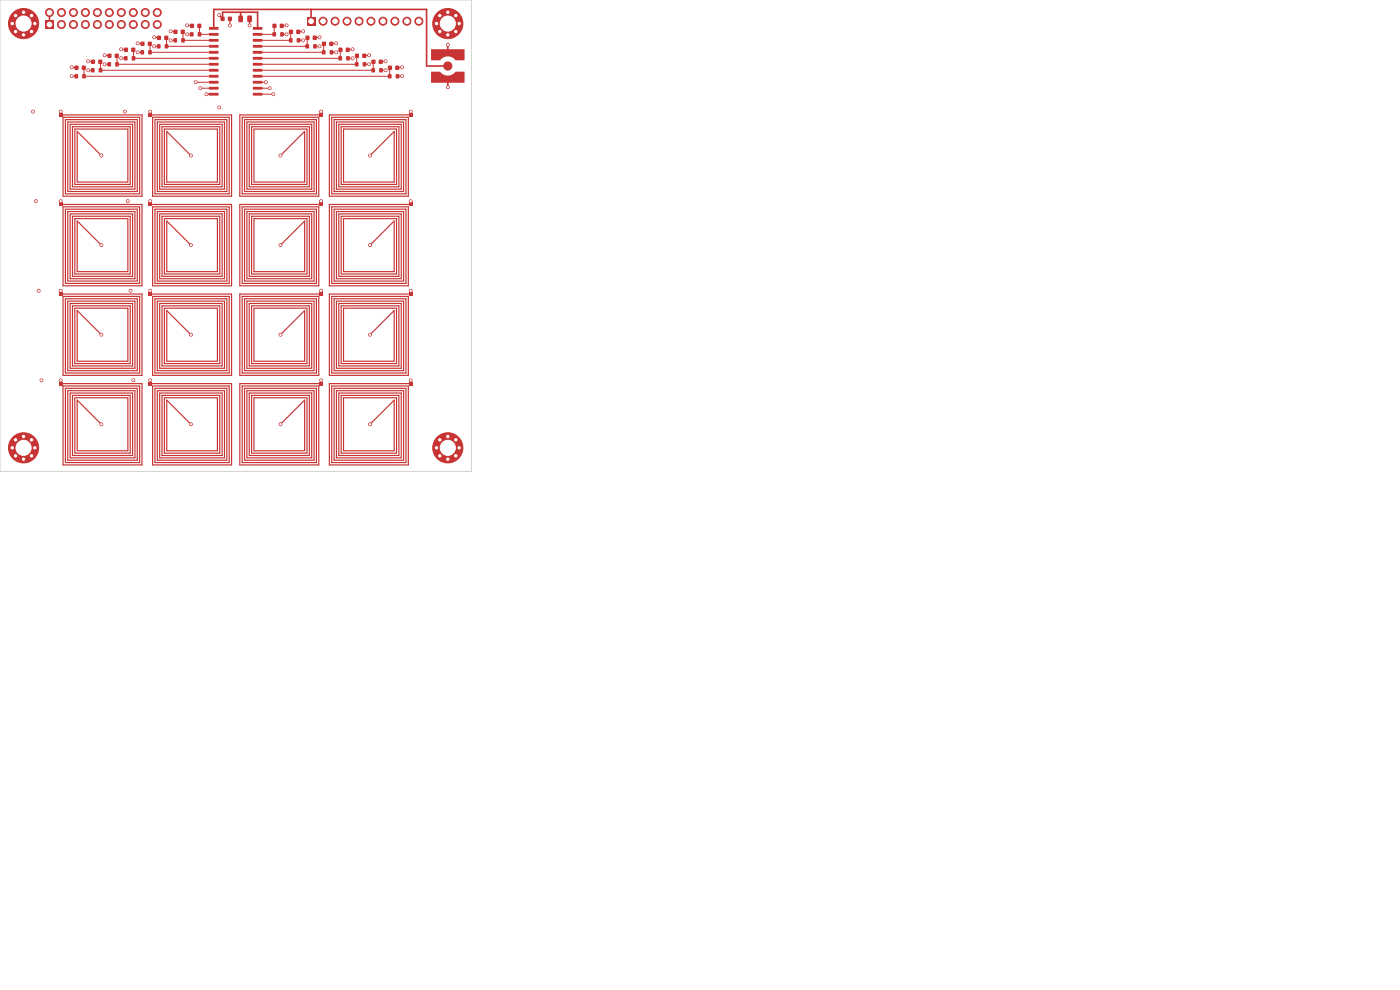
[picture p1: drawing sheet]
<svg xmlns="http://www.w3.org/2000/svg" width="297mm" height="210mm" viewBox="0 0 297 210" stroke-linecap="round" stroke-linejoin="round" font-family="sans-serif">
<g fill="none" stroke="#c83434" stroke-width=".25">
<path d="M12.9 24.4h17.2v17.2h-16.7v-16.7h16.2v16.2h-15.7v-15.7h15.2v15.2h-14.7v-14.7h14.2v14.2h-13.7v-13.7h13.2v13.2h-12.7v-12.7h12.2v12.2h-11.7v-11.7h11.2v11.2h-10.7v-10.7l5.1 5.1M31.9 24.4h17.2v17.2h-16.7v-16.7h16.2v16.2h-15.7v-15.7h15.2v15.2h-14.7v-14.7h14.2v14.2h-13.7v-13.7h13.2v13.2h-12.7v-12.7h12.2v12.2h-11.7v-11.7h11.2v11.2h-10.7v-10.7l5.1 5.1M68.1 24.4h-17.2v17.2h16.7v-16.7h-16.2v16.2h15.7v-15.7h-15.2v15.2h14.7v-14.7h-14.2v14.2h13.7v-13.7h-13.2v13.2h12.7v-12.7h-12.2v12.2h11.7v-11.7h-11.2v11.2h10.7v-10.7l-5.1 5.1M87.1 24.4h-17.2v17.2h16.7v-16.7h-16.2v16.2h15.7v-15.7h-15.2v15.2h14.7v-14.7h-14.2v14.2h13.7v-13.7h-13.2v13.2h12.7v-12.7h-12.2v12.2h11.7v-11.7h-11.2v11.2h10.7v-10.7l-5.1 5.1M12.9 43.4h17.2v17.2h-16.7v-16.7h16.2v16.2h-15.7v-15.7h15.2v15.2h-14.7v-14.7h14.2v14.2h-13.7v-13.7h13.2v13.2h-12.7v-12.7h12.2v12.2h-11.7v-11.7h11.2v11.2h-10.7v-10.7l5.1 5.1M31.9 43.4h17.2v17.2h-16.7v-16.7h16.2v16.2h-15.7v-15.7h15.2v15.2h-14.7v-14.7h14.2v14.2h-13.7v-13.7h13.2v13.2h-12.7v-12.7h12.2v12.2h-11.7v-11.7h11.2v11.2h-10.7v-10.7l5.1 5.1M68.1 43.4h-17.2v17.2h16.7v-16.7h-16.2v16.2h15.7v-15.7h-15.2v15.2h14.7v-14.7h-14.2v14.2h13.7v-13.7h-13.2v13.2h12.7v-12.7h-12.2v12.2h11.7v-11.7h-11.2v11.2h10.7v-10.7l-5.1 5.1M87.1 43.4h-17.2v17.2h16.7v-16.7h-16.2v16.2h15.7v-15.7h-15.2v15.2h14.7v-14.7h-14.2v14.2h13.7v-13.7h-13.2v13.2h12.7v-12.7h-12.2v12.2h11.7v-11.7h-11.2v11.2h10.7v-10.7l-5.1 5.1M12.9 62.4h17.2v17.2h-16.7v-16.7h16.2v16.2h-15.7v-15.7h15.2v15.2h-14.7v-14.7h14.2v14.2h-13.7v-13.7h13.2v13.2h-12.7v-12.7h12.2v12.2h-11.7v-11.7h11.2v11.2h-10.7v-10.7l5.1 5.1M31.9 62.4h17.2v17.2h-16.7v-16.7h16.2v16.2h-15.7v-15.7h15.2v15.2h-14.7v-14.7h14.2v14.2h-13.7v-13.7h13.2v13.2h-12.7v-12.7h12.2v12.2h-11.7v-11.7h11.2v11.2h-10.7v-10.7l5.1 5.1M68.1 62.4h-17.2v17.2h16.7v-16.7h-16.2v16.2h15.7v-15.7h-15.2v15.2h14.7v-14.7h-14.2v14.2h13.7v-13.7h-13.2v13.2h12.7v-12.7h-12.2v12.2h11.7v-11.7h-11.2v11.2h10.7v-10.7l-5.1 5.1M87.1 62.4h-17.2v17.2h16.7v-16.7h-16.2v16.2h15.7v-15.7h-15.2v15.2h14.7v-14.7h-14.2v14.2h13.7v-13.7h-13.2v13.2h12.7v-12.7h-12.2v12.2h11.7v-11.7h-11.2v11.2h10.7v-10.7l-5.1 5.1"/>
<path d="M12.9 81.4h17.2v17.2h-16.7v-16.7h16.2v16.2h-15.7v-15.7h15.2v15.2h-14.7v-14.7h14.2v14.2h-13.7v-13.7h13.2v13.2h-12.7v-12.7h12.2v12.2h-11.7v-11.7h11.2v11.2h-10.7v-10.7l5.1 5.1M31.9 81.4h17.2v17.2h-16.7v-16.7h16.2v16.2h-15.7v-15.7h15.2v15.2h-14.7v-14.7h14.2v14.2h-13.7v-13.7h13.2v13.2h-12.7v-12.7h12.2v12.2h-11.7v-11.7h11.2v11.2h-10.7v-10.7l5.1 5.1M68.1 81.4h-17.2v17.2h16.7v-16.7h-16.2v16.2h15.7v-15.7h-15.2v15.2h14.7v-14.7h-14.2v14.2h13.7v-13.7h-13.2v13.2h12.7v-12.7h-12.2v12.2h11.7v-11.7h-11.2v11.2h10.7v-10.7l-5.1 5.1M87.1 81.4h-17.2v17.2h16.7v-16.7h-16.2v16.2h15.7v-15.7h-15.2v15.2h14.7v-14.7h-14.2v14.2h13.7v-13.7h-13.2v13.2h12.7v-12.7h-12.2v12.2h11.7v-11.7h-11.2v11.2h10.7v-10.7l-5.1 5.1"/>
</g>
<g fill="#c83434">
<path d="M75.3 11.4h.8v.8h-.8z"/>
<path d="M76.9 11.4h.8v.8h-.8z"/>
<path d="M34.9 7.6h.8v.8h-.8z"/>
<path d="M33.3 7.6h.8v.8h-.8z"/>
</g>
<g fill="#c83434" stroke="#c83434" stroke-width=".21">
<circle cx="92.6" cy="5" r=".4"/>
<circle cx="93.3" cy="3.3" r=".4"/>
<circle cx="93.3" cy="6.7" r=".4"/>
<circle cx="95" cy="2.6" r=".4"/>
<circle cx="95" cy="5" r="3.2"/>
<circle cx="95" cy="7.4" r=".4"/>
<circle cx="96.7" cy="3.3" r=".4"/>
<circle cx="96.7" cy="6.7" r=".4"/>
<circle cx="97.4" cy="5" r=".4"/>
</g>
<g fill="#c83434">
<path d="M38.5 8.1h.7v.9h-.7z"/>
<path d="M36.8 8.1h.7v.9h-.7z"/>
<path d="M78.8 12.7h.8v.8h-.8z"/>
<path d="M80.4 12.7h.8v.8h-.8z"/>
<path d="M71.8 10.2h.8v.8h-.8z"/>
<path d="M73.4 10.2h.8v.8h-.8z"/>
<path d="M31.5 43h.8v.8h-.8z"/>
</g>
<circle cx="40.5" cy="52" r=".3" fill="#c83434" stroke="#c83434" stroke-width=".21"/>
<g fill="#c83434">
<path d="M35 9.4h.7v.8h-.7z"/>
<path d="M33.3 9.4h.7v.8h-.7z"/>
<path d="M12.5 24h.8v.8h-.8z"/>
</g>
<circle cx="21.5" cy="33" r=".3" fill="#c83434" stroke="#c83434" stroke-width=".21"/>
<g fill="#c83434">
<path d="M31.4 8.9h.8v.8h-.8z"/>
<path d="M29.8 8.9h.8v.8h-.8z"/>
<path d="M67.7 62h.8v.8h-.8z"/>
</g>
<circle cx="59.5" cy="71" r=".3" fill="#c83434" stroke="#c83434" stroke-width=".21"/>
<g fill="#c83434">
<path d="M78.8 14.5h.7v.8h-.7z"/>
<path d="M80.5 14.5h.7v.8h-.7z"/>
<path d="M38.4 6.3h.8v.9h-.8z"/>
<path d="M36.8 6.3h.8v.9h-.8z"/>
<path d="M71.8 11.9h.7v.9h-.7z"/>
<path d="M73.5 11.9h.7v.9h-.7z"/>
<path d="M12.5 81h.8v.8h-.8z"/>
</g>
<circle cx="21.5" cy="90" r=".3" fill="#c83434" stroke="#c83434" stroke-width=".21"/>
<g fill="#c83434">
<path d="M21 14.5h.7v.8h-.7z"/>
<path d="M19.3 14.5h.7v.8h-.7z"/>
<path d="M68.3 8.9h.8v.8h-.8z"/>
<path d="M69.9 8.9h.8v.8h-.8z"/>
<path d="M68.3 10.7h.7v.8h-.7z"/>
<path d="M70 10.7h.7v.8h-.7z"/>
</g>
<g fill="#c83434" stroke="#c83434" stroke-width=".21">
<circle cx="2.6" cy="95" r=".4"/>
<circle cx="3.3" cy="93.3" r=".4"/>
<circle cx="3.3" cy="96.7" r=".4"/>
<circle cx="5" cy="92.6" r=".4"/>
<circle cx="5" cy="95" r="3.2"/>
<circle cx="5" cy="97.4" r=".4"/>
<circle cx="6.7" cy="93.3" r=".4"/>
<circle cx="6.7" cy="96.7" r=".4"/>
<circle cx="7.4" cy="95" r=".4"/>
</g>
<path d="M65.1 3.7h1.8v1.7h-1.8z" fill="#c83434"/>
<g fill="#c83434" stroke="#c83434" stroke-width=".21">
<circle cx="68.5" cy="4.5" r=".85"/>
<circle cx="71.1" cy="4.5" r=".85"/>
<circle cx="73.6" cy="4.5" r=".85"/>
<circle cx="76.2" cy="4.5" r=".85"/>
<circle cx="78.7" cy="4.5" r=".85"/>
<circle cx="81.2" cy="4.5" r=".85"/>
<circle cx="83.8" cy="4.5" r=".85"/>
<circle cx="86.3" cy="4.5" r=".85"/>
<circle cx="88.9" cy="4.5" r=".85"/>
<circle cx="2.6" cy="5" r=".4"/>
<circle cx="3.3" cy="3.3" r=".4"/>
<circle cx="3.3" cy="6.7" r=".4"/>
<circle cx="5" cy="2.6" r=".4"/>
<circle cx="5" cy="5" r="3.2"/>
<circle cx="5" cy="7.4" r=".4"/>
<circle cx="6.7" cy="3.3" r=".4"/>
<circle cx="6.7" cy="6.7" r=".4"/>
<circle cx="7.4" cy="5" r=".4"/>
</g>
<g fill="#c83434">
<path d="M46.8 3.6h.8v.8h-.8z"/>
<path d="M48.4 3.6h.8v.8h-.8z"/>
<path d="M57.8 5.1h.8v.8h-.8z"/>
<path d="M59.4 5.1h.8v.8h-.8z"/>
<path d="M82.3 14h.8v.8h-.8z"/>
<path d="M83.9 14h.8v.8h-.8z"/>
<path d="M17.5 15.8h.7v.8h-.7z"/>
<path d="M15.8 15.8h.7v.8h-.7z"/>
<path d="M12.5 43h.8v.8h-.8z"/>
</g>
<circle cx="21.5" cy="52" r=".3" fill="#c83434" stroke="#c83434" stroke-width=".21"/>
<path d="M31.5 81h.8v.8h-.8z" fill="#c83434"/>
<circle cx="40.5" cy="90" r=".3" fill="#c83434" stroke="#c83434" stroke-width=".21"/>
<g fill="#c83434">
<path d="M42 6.9h.7v.8h-.7z"/>
<path d="M40.3 6.9h.7v.8h-.7z"/>
<path d="M57.8 6.9h.7v.8h-.7z"/>
<path d="M59.5 6.9h.7v.8h-.7z"/>
<path d="M86.7 81h.8v.8h-.8z"/>
</g>
<circle cx="78.5" cy="90" r=".3" fill="#c83434" stroke="#c83434" stroke-width=".21"/>
<path d="M86.7 62h.8v.8h-.8z" fill="#c83434"/>
<circle cx="78.5" cy="71" r=".3" fill="#c83434" stroke="#c83434" stroke-width=".21"/>
<g fill="#c83434">
<path d="M20.9 12.7h.8v.8h-.8z"/>
<path d="M19.3 12.7h.8v.8h-.8z"/>
<path d="M61.3 8.1h.7v.9h-.7z"/>
<path d="M63 8.1h.7v.9h-.7z"/>
<path d="M31.5 24h.8v.8h-.8z"/>
</g>
<circle cx="40.5" cy="33" r=".3" fill="#c83434" stroke="#c83434" stroke-width=".21"/>
<g fill="#c83434">
<path d="M44.4 5.8l1.9-.1 .1 .5-2 .1z"/>
<path d="M44.4 7h1.9l.1 .5-2 .1z"/>
<path d="M44.4 8.3h1.9l.1 .5h-2z"/>
<path d="M44.4 9.6l1.9-.1 .1 .5-2 .1z"/>
<path d="M44.4 10.8h1.9l.1 .5-2 .1z"/>
<path d="M44.4 12.1h1.9l.1 .5-2 .1z"/>
<path d="M44.4 13.4l1.9-.1 .1 .5-2 .1z"/>
<path d="M44.4 14.6h1.9l.1 .5-2 .1z"/>
<path d="M44.4 15.9h1.9l.1 .5-2 .1z"/>
<path d="M44.4 17.2h1.9l.1 .5h-2z"/>
<path d="M44.4 18.5l1.9-.1 .1 .5-2 .1z"/>
<path d="M44.4 19.7h1.9l.1 .5-2 .1z"/>
<path d="M53.7 19.7h1.9l.1 .5-2 .1z"/>
<path d="M53.7 18.5l1.9-.1 .1 .5-2 .1z"/>
<path d="M53.7 17.2h1.9l.1 .5h-2z"/>
<path d="M53.7 15.9h1.9l.1 .5-2 .1z"/>
<path d="M53.7 14.6h1.9l.1 .5-2 .1z"/>
<path d="M53.7 13.4l1.9-.1 .1 .5-2 .1z"/>
<path d="M53.7 12.1h1.9l.1 .5-2 .1z"/>
<path d="M53.7 10.8h1.9l.1 .5-2 .1z"/>
<path d="M53.7 9.6l1.9-.1 .1 .5-2 .1z"/>
<path d="M53.7 8.3h1.9l.1 .5h-2z"/>
<path d="M53.7 7h1.9l.1 .5-2 .1z"/>
<path d="M53.7 5.8l1.9-.1 .1 .5-2 .1z"/>
<path d="M24.4 11.4h.8v.8h-.8z"/>
<path d="M22.8 11.4h.8v.8h-.8z"/>
<path d="M67.7 43h.8v.8h-.8z"/>
</g>
<g fill="#c83434" stroke="#c83434" stroke-width=".21">
<circle cx="59.5" cy="52" r=".3"/>
<circle cx="92.6" cy="95" r=".4"/>
<circle cx="93.3" cy="93.3" r=".4"/>
<circle cx="93.3" cy="96.7" r=".4"/>
<circle cx="95" cy="92.6" r=".4"/>
<circle cx="95" cy="95" r="3.2"/>
<circle cx="95" cy="97.4" r=".4"/>
<circle cx="96.7" cy="93.3" r=".4"/>
<circle cx="96.7" cy="96.7" r=".4"/>
<circle cx="97.4" cy="95" r=".4"/>
</g>
<g fill="#c83434">
<path d="M64.8 7.6h.8v.8h-.8z"/>
<path d="M66.4 7.6h.8v.8h-.8z"/>
<path d="M9.6 4.4h1.7v1.7h-1.7z"/>
</g>
<g fill="#c83434" stroke="#c83434" stroke-width=".21">
<circle cx="10.5" cy="2.7" r=".85"/>
<circle cx="13" cy="5.2" r=".85"/>
<circle cx="13" cy="2.7" r=".85"/>
<circle cx="15.6" cy="5.2" r=".85"/>
<circle cx="15.6" cy="2.7" r=".85"/>
<circle cx="18.1" cy="5.2" r=".85"/>
<circle cx="18.1" cy="2.7" r=".85"/>
<circle cx="20.7" cy="5.2" r=".85"/>
<circle cx="20.7" cy="2.7" r=".85"/>
<circle cx="23.2" cy="5.2" r=".85"/>
<circle cx="23.2" cy="2.7" r=".85"/>
<circle cx="25.7" cy="5.2" r=".85"/>
<circle cx="25.7" cy="2.7" r=".85"/>
<circle cx="28.3" cy="5.2" r=".85"/>
<circle cx="28.3" cy="2.7" r=".85"/>
<circle cx="30.8" cy="5.2" r=".85"/>
<circle cx="30.8" cy="2.7" r=".85"/>
<circle cx="33.4" cy="5.2" r=".85"/>
<circle cx="33.4" cy="2.7" r=".85"/>
</g>
<path d="M67.7 24h.8v.8h-.8z" fill="#c83434"/>
<circle cx="59.5" cy="33" r=".3" fill="#c83434" stroke="#c83434" stroke-width=".21"/>
<g fill="#c83434">
<path d="M82.3 15.8h.7v.8h-.7z"/>
<path d="M84 15.8h.7v.8h-.7z"/>
<path d="M67.7 81h.8v.8h-.8z"/>
</g>
<g fill="#c83434" stroke="#c83434" stroke-width=".21">
<circle cx="59.5" cy="90" r=".3"/>
<circle cx="95" cy="14" r=".86"/>
</g>
<g fill="#c83434">
<path d="M91.4 10.4h7.2v2.4h-2a2.04 2.04 0 0 0-3.2 0h-2z"/>
<path d="M91.4 15.2h2a2.04 2.04 0 0 0 3.2 0h2v2.4h-7.2z"/>
<path d="M64.8 9.4h.7v.8h-.7z"/>
<path d="M66.5 9.4h.7v.8h-.7z"/>
<path d="M12.5 62h.8v.8h-.8z"/>
</g>
<circle cx="21.5" cy="71" r=".3" fill="#c83434" stroke="#c83434" stroke-width=".21"/>
<path d="M31.5 62h.8v.8h-.8z" fill="#c83434"/>
<circle cx="40.5" cy="71" r=".3" fill="#c83434" stroke="#c83434" stroke-width=".21"/>
<g fill="#c83434">
<path d="M75.3 13.2h.7v.9h-.7z"/>
<path d="M77 13.2h.7v.9h-.7z"/>
<path d="M86.7 43h.8v.8h-.8z"/>
</g>
<circle cx="78.5" cy="52" r=".3" fill="#c83434" stroke="#c83434" stroke-width=".21"/>
<g fill="#c83434">
<path d="M17.4 14h.8v.8h-.8z"/>
<path d="M15.8 14h.8v.8h-.8z"/>
<path d="M41.9 5.1h.8v.8h-.8z"/>
<path d="M40.3 5.1h.8v.8h-.8z"/>
<path d="M86.7 24h.8v.8h-.8z"/>
</g>
<circle cx="78.5" cy="33" r=".3" fill="#c83434" stroke="#c83434" stroke-width=".21"/>
<g fill="#c83434">
<path d="M27.9 10.2h.8v.8h-.8z"/>
<path d="M26.3 10.2h.8v.8h-.8z"/>
<path d="M31.5 10.7h.7v.8h-.7z"/>
<path d="M29.8 10.7h.7v.8h-.7z"/>
<path d="M61.3 6.3h.8v.9h-.8z"/>
<path d="M62.9 6.3h.8v.9h-.8z"/>
<path d="M28 11.9h.7v.9h-.7z"/>
<path d="M26.3 11.9h.7v.9h-.7z"/>
<path d="M24.5 13.2h.7v.9h-.7z"/>
<path d="M22.8 13.2h.7v.9h-.7z"/>
<path d="M50.6 3.3h.7l.2 .1v1.1l-.1 .2h-.6l-.2-.1z"/>
<path d="M52.5 3.3h.7l.2 .1v1.1l-.1 .2h-.6l-.2-.1z"/>
</g>
<g fill="#c83434" stroke="#c83434" stroke-width=".21">
<circle cx="18.7" cy="13" r=".3"/>
<circle cx="48.8" cy="5.4" r=".3"/>
<circle cx="43.8" cy="20" r=".3"/>
<circle cx="29.2" cy="9.2" r=".3"/>
<circle cx="22.2" cy="11.7" r=".3"/>
<circle cx="74.8" cy="10.5" r=".3"/>
<circle cx="25.7" cy="10.5" r=".3"/>
<circle cx="39.7" cy="5.4" r=".3"/>
<circle cx="85.3" cy="14.3" r=".3"/>
<circle cx="78.3" cy="11.7" r=".3"/>
<circle cx="32.7" cy="7.9" r=".3"/>
<circle cx="36.2" cy="6.6" r=".3"/>
<circle cx="71.3" cy="9.2" r=".3"/>
<circle cx="95" cy="18.5" r=".3"/>
<circle cx="95" cy="9.5" r=".3"/>
<circle cx="67.8" cy="7.9" r=".3"/>
<circle cx="60.8" cy="5.4" r=".3"/>
<circle cx="64.3" cy="6.6" r=".3"/>
<circle cx="52.9" cy="5.4" r=".3"/>
<circle cx="15.2" cy="14.3" r=".3"/>
<circle cx="81.8" cy="13" r=".3"/>
<circle cx="46.5" cy="3.2" r=".3"/>
<circle cx="46.5" cy="22.8" r=".3"/>
<circle cx="41.5" cy="17.4" r=".3"/>
<circle cx="42.5" cy="18.7" r=".3"/>
<circle cx="57.2" cy="18.7" r=".3"/>
<circle cx="58" cy="20" r=".3"/>
<circle cx="56.4" cy="17.4" r=".3"/>
<circle cx="25.7" cy="12.4" r=".3"/>
<circle cx="7" cy="23.7" r=".3"/>
<circle cx="12.9" cy="23.7" r=".3"/>
<circle cx="26.5" cy="23.7" r=".3"/>
<circle cx="31.9" cy="23.7" r=".3"/>
<circle cx="39.7" cy="7.3" r=".3"/>
<circle cx="71.3" cy="11.1" r=".3"/>
<circle cx="68.1" cy="23.7" r=".3"/>
<circle cx="85.3" cy="16.2" r=".3"/>
<circle cx="87.1" cy="23.7" r=".3"/>
<circle cx="22.2" cy="13.6" r=".3"/>
<circle cx="7.6" cy="42.7" r=".3"/>
<circle cx="12.9" cy="42.7" r=".3"/>
<circle cx="27.1" cy="42.7" r=".3"/>
<circle cx="36.2" cy="8.6" r=".3"/>
<circle cx="31.9" cy="42.7" r=".3"/>
<circle cx="67.8" cy="9.8" r=".3"/>
<circle cx="68.1" cy="42.7" r=".3"/>
<circle cx="81.8" cy="14.9" r=".3"/>
<circle cx="87.1" cy="42.7" r=".3"/>
<circle cx="18.7" cy="14.9" r=".3"/>
<circle cx="8.2" cy="61.7" r=".3"/>
<circle cx="12.9" cy="61.7" r=".3"/>
<circle cx="32.7" cy="9.8" r=".3"/>
<circle cx="27.7" cy="61.7" r=".3"/>
<circle cx="31.9" cy="61.7" r=".3"/>
<circle cx="64.3" cy="8.6" r=".3"/>
<circle cx="68.1" cy="61.7" r=".3"/>
<circle cx="87.1" cy="61.7" r=".3"/>
<circle cx="78.3" cy="13.6" r=".3"/>
<circle cx="8.8" cy="80.7" r=".3"/>
<circle cx="12.9" cy="80.7" r=".3"/>
<circle cx="15.2" cy="16.2" r=".3"/>
<circle cx="29.2" cy="11.1" r=".3"/>
<circle cx="31.9" cy="80.7" r=".3"/>
<circle cx="28.3" cy="80.7" r=".3"/>
<circle cx="68.1" cy="80.7" r=".3"/>
<circle cx="60.8" cy="7.3" r=".3"/>
<circle cx="74.8" cy="12.4" r=".3"/>
<circle cx="87.1" cy="80.7" r=".3"/>
</g>
<g fill="none" stroke="#c83434" stroke-width=".21">
<path d="M15.2 14.3l1 .1M15.2 16.2h1M17.8 14.4v1.8h27.5M18.7 13l1 .1M18.7 14.9h1M21.3 13.1v1.8h24M22.2 11.7l1 .1M22.2 13.6h1M24.8 11.8v1.8h20.5M25.7 10.5l1 .1M25.7 12.4h1M28.3 10.6v1.8h17"/>
<path d="M29.2 9.2l1 .1M29.2 11.1h1M31.8 9.3v1.8h13.5M32.7 7.9l1 .1M32.7 9.8h1M35.3 8v1.8h10M36.2 6.7l1 .1M36.2 8.6h1M38.8 6.8v1.8h6.5M39.7 5.4l1 .1M39.7 7.3h1M41.5 17.4h3.8"/>
<path d="M42.3 5.5v1.8h3M42.5 18.7h2.8M54.6 17.4h1.8M54.6 18.7h2.6M54.6 20h3.4M58.2 5.5v1.8h-3.6M59.8 7.3h1M60.8 5.4l-1 .1M61.7 6.8v1.8h-7.1M63.3 8.6h1M64.3 6.7l-1 .1M65.2 8v1.8h-10.6"/>
<path d="M66.8 9.8h1M67.8 7.9l-1 .1M68.7 9.3v1.8h-14.1M70.3 11.1h1M71.3 9.2l-1 .1M72.2 10.6v1.8h-17.6M73.8 12.4h1M74.8 10.5l-1 .1M75.7 11.8v1.8h-21.1M77.3 13.6h1M78.3 11.7l-1 .1M79.2 13.1v1.8h-24.6"/>
<path d="M80.8 14.9h1M81.8 13l-1 .1M82.7 14.4v1.8h-28.1M84.3 16.2h1M85.3 14.3l-1 .1"/>
</g>
<g fill="none" stroke="#c83434" stroke-width=".25">
<path d="M48.8 4v1.4M52.9 4v1.4M12.9 23.7v.7M31.9 23.7v.7M68.1 23.7v.7M87.1 23.7v.7M12.9 42.7v.7M31.9 42.7v.7M68.1 42.7v.7M87.1 42.7v.7M12.9 61.7v.7M31.9 61.7v.7"/>
<path d="M68.1 61.7v.7M87.1 61.7v.7M12.9 80.7v.7M31.9 80.7v.7M68.1 80.7v.7M87.1 80.7v.7"/>
</g>
<path d="M10.5 2.7v2.5M43.8 20h1.5M45.3 6v-4h45.2v12h4.5M46.5 3.2l.7 .8v-1.4h7.4v3.4M51.1 2.6v1.4M66 2v2.5M95 9.5v1.7M95 16.8v1.7" fill="none" stroke="#c83434" stroke-width=".35"/>
<path d="M0 0h100v100h-100z" fill="none" stroke="#d0d2cd" stroke-width=".21"/>
<g fill="#fff" stroke="#fff" stroke-width=".21">
<circle cx="18.7" cy="13" r=".15"/>
<circle cx="48.8" cy="5.4" r=".15"/>
<circle cx="43.8" cy="20" r=".15"/>
<circle cx="29.2" cy="9.2" r=".15"/>
<circle cx="22.2" cy="11.7" r=".15"/>
<circle cx="74.8" cy="10.5" r=".15"/>
<circle cx="25.7" cy="10.5" r=".15"/>
<circle cx="39.7" cy="5.4" r=".15"/>
<circle cx="85.3" cy="14.3" r=".15"/>
<circle cx="78.3" cy="11.7" r=".15"/>
<circle cx="32.7" cy="7.9" r=".15"/>
<circle cx="36.2" cy="6.7" r=".15"/>
<circle cx="71.3" cy="9.2" r=".15"/>
<circle cx="95" cy="18.5" r=".15"/>
<circle cx="95" cy="9.5" r=".15"/>
<circle cx="67.8" cy="7.9" r=".15"/>
<circle cx="60.8" cy="5.4" r=".15"/>
<circle cx="64.3" cy="6.7" r=".15"/>
<circle cx="52.9" cy="5.4" r=".15"/>
<circle cx="15.2" cy="14.3" r=".15"/>
<circle cx="81.8" cy="13" r=".15"/>
<circle cx="46.5" cy="3.2" r=".15"/>
<circle cx="46.5" cy="22.8" r=".15"/>
<circle cx="41.5" cy="17.4" r=".15"/>
<circle cx="42.5" cy="18.7" r=".15"/>
<circle cx="57.2" cy="18.7" r=".15"/>
<circle cx="58" cy="20" r=".15"/>
<circle cx="56.4" cy="17.4" r=".15"/>
<circle cx="25.7" cy="12.4" r=".15"/>
<circle cx="7" cy="23.7" r=".15"/>
<circle cx="12.9" cy="23.7" r=".15"/>
<circle cx="26.5" cy="23.7" r=".15"/>
<circle cx="31.9" cy="23.7" r=".15"/>
<circle cx="39.7" cy="7.3" r=".15"/>
<circle cx="71.3" cy="11.1" r=".15"/>
<circle cx="68.1" cy="23.7" r=".15"/>
<circle cx="85.3" cy="16.2" r=".15"/>
<circle cx="87.1" cy="23.7" r=".15"/>
<circle cx="22.2" cy="13.6" r=".15"/>
<circle cx="7.6" cy="42.7" r=".15"/>
<circle cx="12.9" cy="42.7" r=".15"/>
<circle cx="27.1" cy="42.7" r=".15"/>
<circle cx="36.2" cy="8.6" r=".15"/>
<circle cx="31.9" cy="42.7" r=".15"/>
<circle cx="67.8" cy="9.8" r=".15"/>
<circle cx="68.1" cy="42.7" r=".15"/>
<circle cx="81.8" cy="14.9" r=".15"/>
<circle cx="87.1" cy="42.7" r=".15"/>
<circle cx="18.7" cy="14.9" r=".15"/>
<circle cx="8.2" cy="61.7" r=".15"/>
<circle cx="12.9" cy="61.7" r=".15"/>
<circle cx="32.7" cy="9.8" r=".15"/>
<circle cx="27.7" cy="61.7" r=".15"/>
<circle cx="31.9" cy="61.7" r=".15"/>
<circle cx="64.3" cy="8.6" r=".15"/>
<circle cx="68.1" cy="61.7" r=".15"/>
<circle cx="87.1" cy="61.7" r=".15"/>
<circle cx="78.3" cy="13.6" r=".15"/>
<circle cx="8.8" cy="80.7" r=".15"/>
<circle cx="12.9" cy="80.7" r=".15"/>
<circle cx="15.2" cy="16.2" r=".15"/>
<circle cx="29.2" cy="11.1" r=".15"/>
<circle cx="31.9" cy="80.7" r=".15"/>
<circle cx="28.3" cy="80.7" r=".15"/>
<circle cx="68.1" cy="80.7" r=".15"/>
<circle cx="60.8" cy="7.3" r=".15"/>
<circle cx="74.8" cy="12.4" r=".15"/>
<circle cx="87.1" cy="80.7" r=".15"/>
<circle cx="92.6" cy="5" r=".25"/>
<circle cx="93.3" cy="3.3" r=".25"/>
<circle cx="93.3" cy="6.7" r=".25"/>
<circle cx="95" cy="2.6" r=".25"/>
<circle cx="95" cy="5" r="1.6"/>
<circle cx="95" cy="7.4" r=".25"/>
<circle cx="96.7" cy="3.3" r=".25"/>
<circle cx="96.7" cy="6.7" r=".25"/>
<circle cx="97.4" cy="5" r=".25"/>
<circle cx="40.5" cy="52" r=".15"/>
<circle cx="21.5" cy="33" r=".15"/>
<circle cx="59.5" cy="71" r=".15"/>
<circle cx="21.5" cy="90" r=".15"/>
<circle cx="2.6" cy="95" r=".25"/>
<circle cx="3.3" cy="93.3" r=".25"/>
<circle cx="3.3" cy="96.7" r=".25"/>
<circle cx="5" cy="92.6" r=".25"/>
<circle cx="5" cy="95" r="1.6"/>
<circle cx="5" cy="97.4" r=".25"/>
<circle cx="6.7" cy="93.3" r=".25"/>
<circle cx="6.7" cy="96.7" r=".25"/>
<circle cx="7.4" cy="95" r=".25"/>
<circle cx="66" cy="4.5" r=".5"/>
<circle cx="68.5" cy="4.5" r=".5"/>
<circle cx="71.1" cy="4.5" r=".5"/>
<circle cx="73.6" cy="4.5" r=".5"/>
<circle cx="76.2" cy="4.5" r=".5"/>
<circle cx="78.7" cy="4.5" r=".5"/>
<circle cx="81.2" cy="4.5" r=".5"/>
<circle cx="83.8" cy="4.5" r=".5"/>
<circle cx="86.3" cy="4.5" r=".5"/>
<circle cx="88.9" cy="4.5" r=".5"/>
<circle cx="2.6" cy="5" r=".25"/>
<circle cx="3.3" cy="3.3" r=".25"/>
<circle cx="3.3" cy="6.7" r=".25"/>
<circle cx="5" cy="2.6" r=".25"/>
<circle cx="5" cy="5" r="1.6"/>
<circle cx="5" cy="7.4" r=".25"/>
<circle cx="6.7" cy="3.3" r=".25"/>
<circle cx="6.7" cy="6.7" r=".25"/>
<circle cx="7.4" cy="5" r=".25"/>
<circle cx="21.5" cy="52" r=".15"/>
<circle cx="40.5" cy="90" r=".15"/>
<circle cx="78.5" cy="90" r=".15"/>
<circle cx="78.5" cy="71" r=".15"/>
<circle cx="40.5" cy="33" r=".15"/>
<circle cx="59.5" cy="52" r=".15"/>
<circle cx="92.6" cy="95" r=".25"/>
<circle cx="93.3" cy="93.3" r=".25"/>
<circle cx="93.3" cy="96.7" r=".25"/>
<circle cx="95" cy="92.6" r=".25"/>
<circle cx="95" cy="95" r="1.6"/>
<circle cx="95" cy="97.4" r=".25"/>
<circle cx="96.7" cy="93.3" r=".25"/>
<circle cx="96.7" cy="96.7" r=".25"/>
<circle cx="97.4" cy="95" r=".25"/>
<circle cx="10.5" cy="5.2" r=".5"/>
<circle cx="10.5" cy="2.7" r=".5"/>
<circle cx="13" cy="5.2" r=".5"/>
<circle cx="13" cy="2.7" r=".5"/>
<circle cx="15.6" cy="5.2" r=".5"/>
<circle cx="15.6" cy="2.7" r=".5"/>
<circle cx="18.1" cy="5.2" r=".5"/>
<circle cx="18.1" cy="2.7" r=".5"/>
<circle cx="20.7" cy="5.2" r=".5"/>
<circle cx="20.7" cy="2.7" r=".5"/>
<circle cx="23.2" cy="5.2" r=".5"/>
<circle cx="23.2" cy="2.7" r=".5"/>
<circle cx="25.7" cy="5.2" r=".5"/>
<circle cx="25.7" cy="2.7" r=".5"/>
<circle cx="28.3" cy="5.2" r=".5"/>
<circle cx="28.3" cy="2.7" r=".5"/>
<circle cx="30.8" cy="5.2" r=".5"/>
<circle cx="30.8" cy="2.7" r=".5"/>
<circle cx="33.4" cy="5.2" r=".5"/>
<circle cx="33.4" cy="2.7" r=".5"/>
<circle cx="59.5" cy="33" r=".15"/>
<circle cx="59.5" cy="90" r=".15"/>
<circle cx="21.5" cy="71" r=".15"/>
<circle cx="40.5" cy="71" r=".15"/>
<circle cx="78.5" cy="52" r=".15"/>
<circle cx="78.5" cy="33" r=".15"/>
</g>
</svg>
